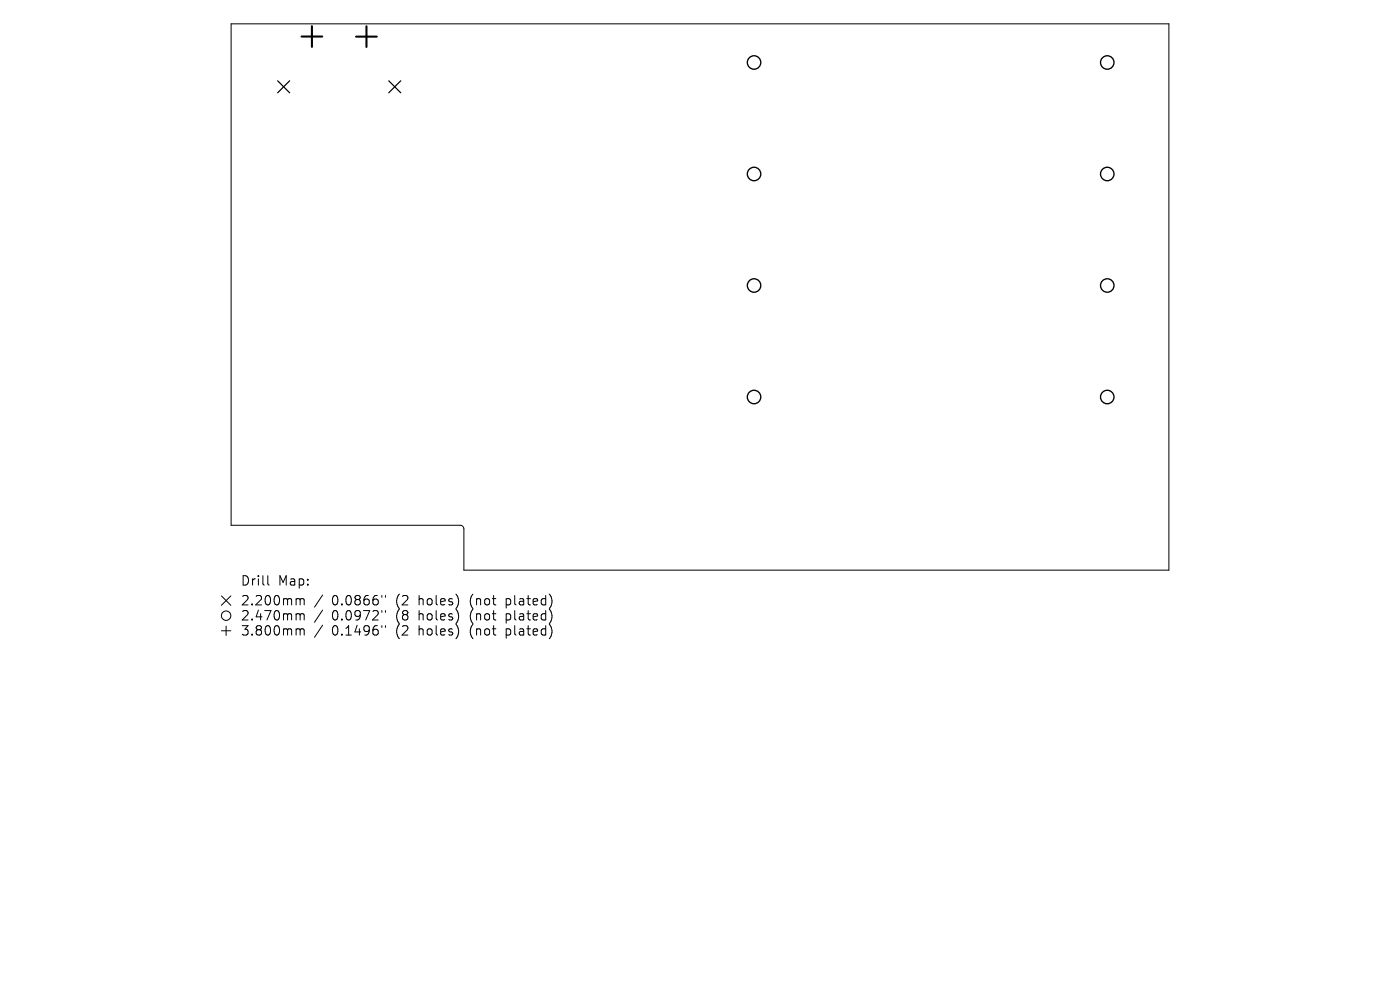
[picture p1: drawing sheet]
<svg xmlns="http://www.w3.org/2000/svg" width="297mm" height="210mm" viewBox="0 0 297 210" stroke-linecap="round" stroke-linejoin="round" font-family="sans-serif">
<defs><g id="words">
<g font-size="2.8">
<text x="51" y="124.5">Drill</text>
<text x="59" y="124.5">Map:</text>
<text x="51" y="128.7">2.200mm</text>
<text x="51" y="131.9">2.470mm</text>
<text x="70.4" y="128.7">0.0866&quot;</text>
<text x="70.4" y="131.9">0.0972&quot;</text>
<text x="84.1" y="128.7">(2</text>
<text x="84.1" y="131.9">(8</text>
<text x="89.1" y="128.7">holes)</text>
<text x="89.1" y="131.9">holes)</text>
<text x="100.2" y="128.7">(not</text>
<text x="100.2" y="131.9">(not</text>
<text x="108" y="128.7">plated)</text>
<text x="108" y="131.9">plated)</text>
<text x="51" y="135.1">3.800mm</text>
<text x="70.4" y="135.1">0.1496&quot;</text>
<text x="84.1" y="135.1">(2</text>
<text x="89.1" y="135.1">holes)</text>
<text x="100.2" y="135.1">(not</text>
<text x="108" y="135.1">plated)</text>
</g>
</g></defs>
<g fill="none" stroke="#000" stroke-width=".21">
<path d="M49 5.1h199v115.8h-149.6v-8.7l-.1-.4-.5-.4h-48.8zM47 126.4l2 2M47 133.8h2M48 132.8v2M49 126.4l-2 2M56.8 122.1v1.7l.3 .3M63.1 127l.5 .1 .1 .2M63.1 130.2h.3l.3 .3M63.1 133.4h.3l.3 .3M63.7 127.3l.3-.3 .4 .1 .1 1.2M63.7 127.3v1M63.7 130.5v1"/>
<path d="M63.7 133.7v1M63.7 130.5l.3-.3 .4 .1 .1 1.2M63.7 133.7l.3-.3 .4 .1 .1 1.2M68.4 126.2l-1.7 2.6M68.4 129.4l-1.7 2.6M68.4 132.6l-1.7 2.6M81 126.3v.4M81 129.5v.4M81 132.7v.4M81.8 126.3v.4M81.8 129.5v.4M81.8 132.7v.4"/>
<circle cx="48" cy="130.6" r="1"/>
</g>
<path d="M58.9 17.1l2.5 2.6M61.4 17.1l-2.5 2.6M82.5 17.1l2.5 2.6M85 17.1l-2.5 2.6" fill="none" stroke="#000" stroke-width=".25"/>
<g fill="none" stroke="#000" stroke-width=".29">
<circle cx="160" cy="13.3" r="1.43"/>
<circle cx="234.9" cy="13.3" r="1.43"/>
<circle cx="160" cy="36.9" r="1.43"/>
<circle cx="234.9" cy="36.9" r="1.43"/>
<circle cx="160" cy="60.6" r="1.43"/>
<circle cx="234.9" cy="60.6" r="1.43"/>
<circle cx="160" cy="84.2" r="1.43"/>
<circle cx="234.9" cy="84.2" r="1.43"/>
</g>
<path d="M64 7.7h4.4M66.2 5.6v4.3M75.5 7.8h4.4M77.7 5.6v4.4" fill="none" stroke="#000" stroke-width=".44"/>
<use href="#words"/>
</svg>
